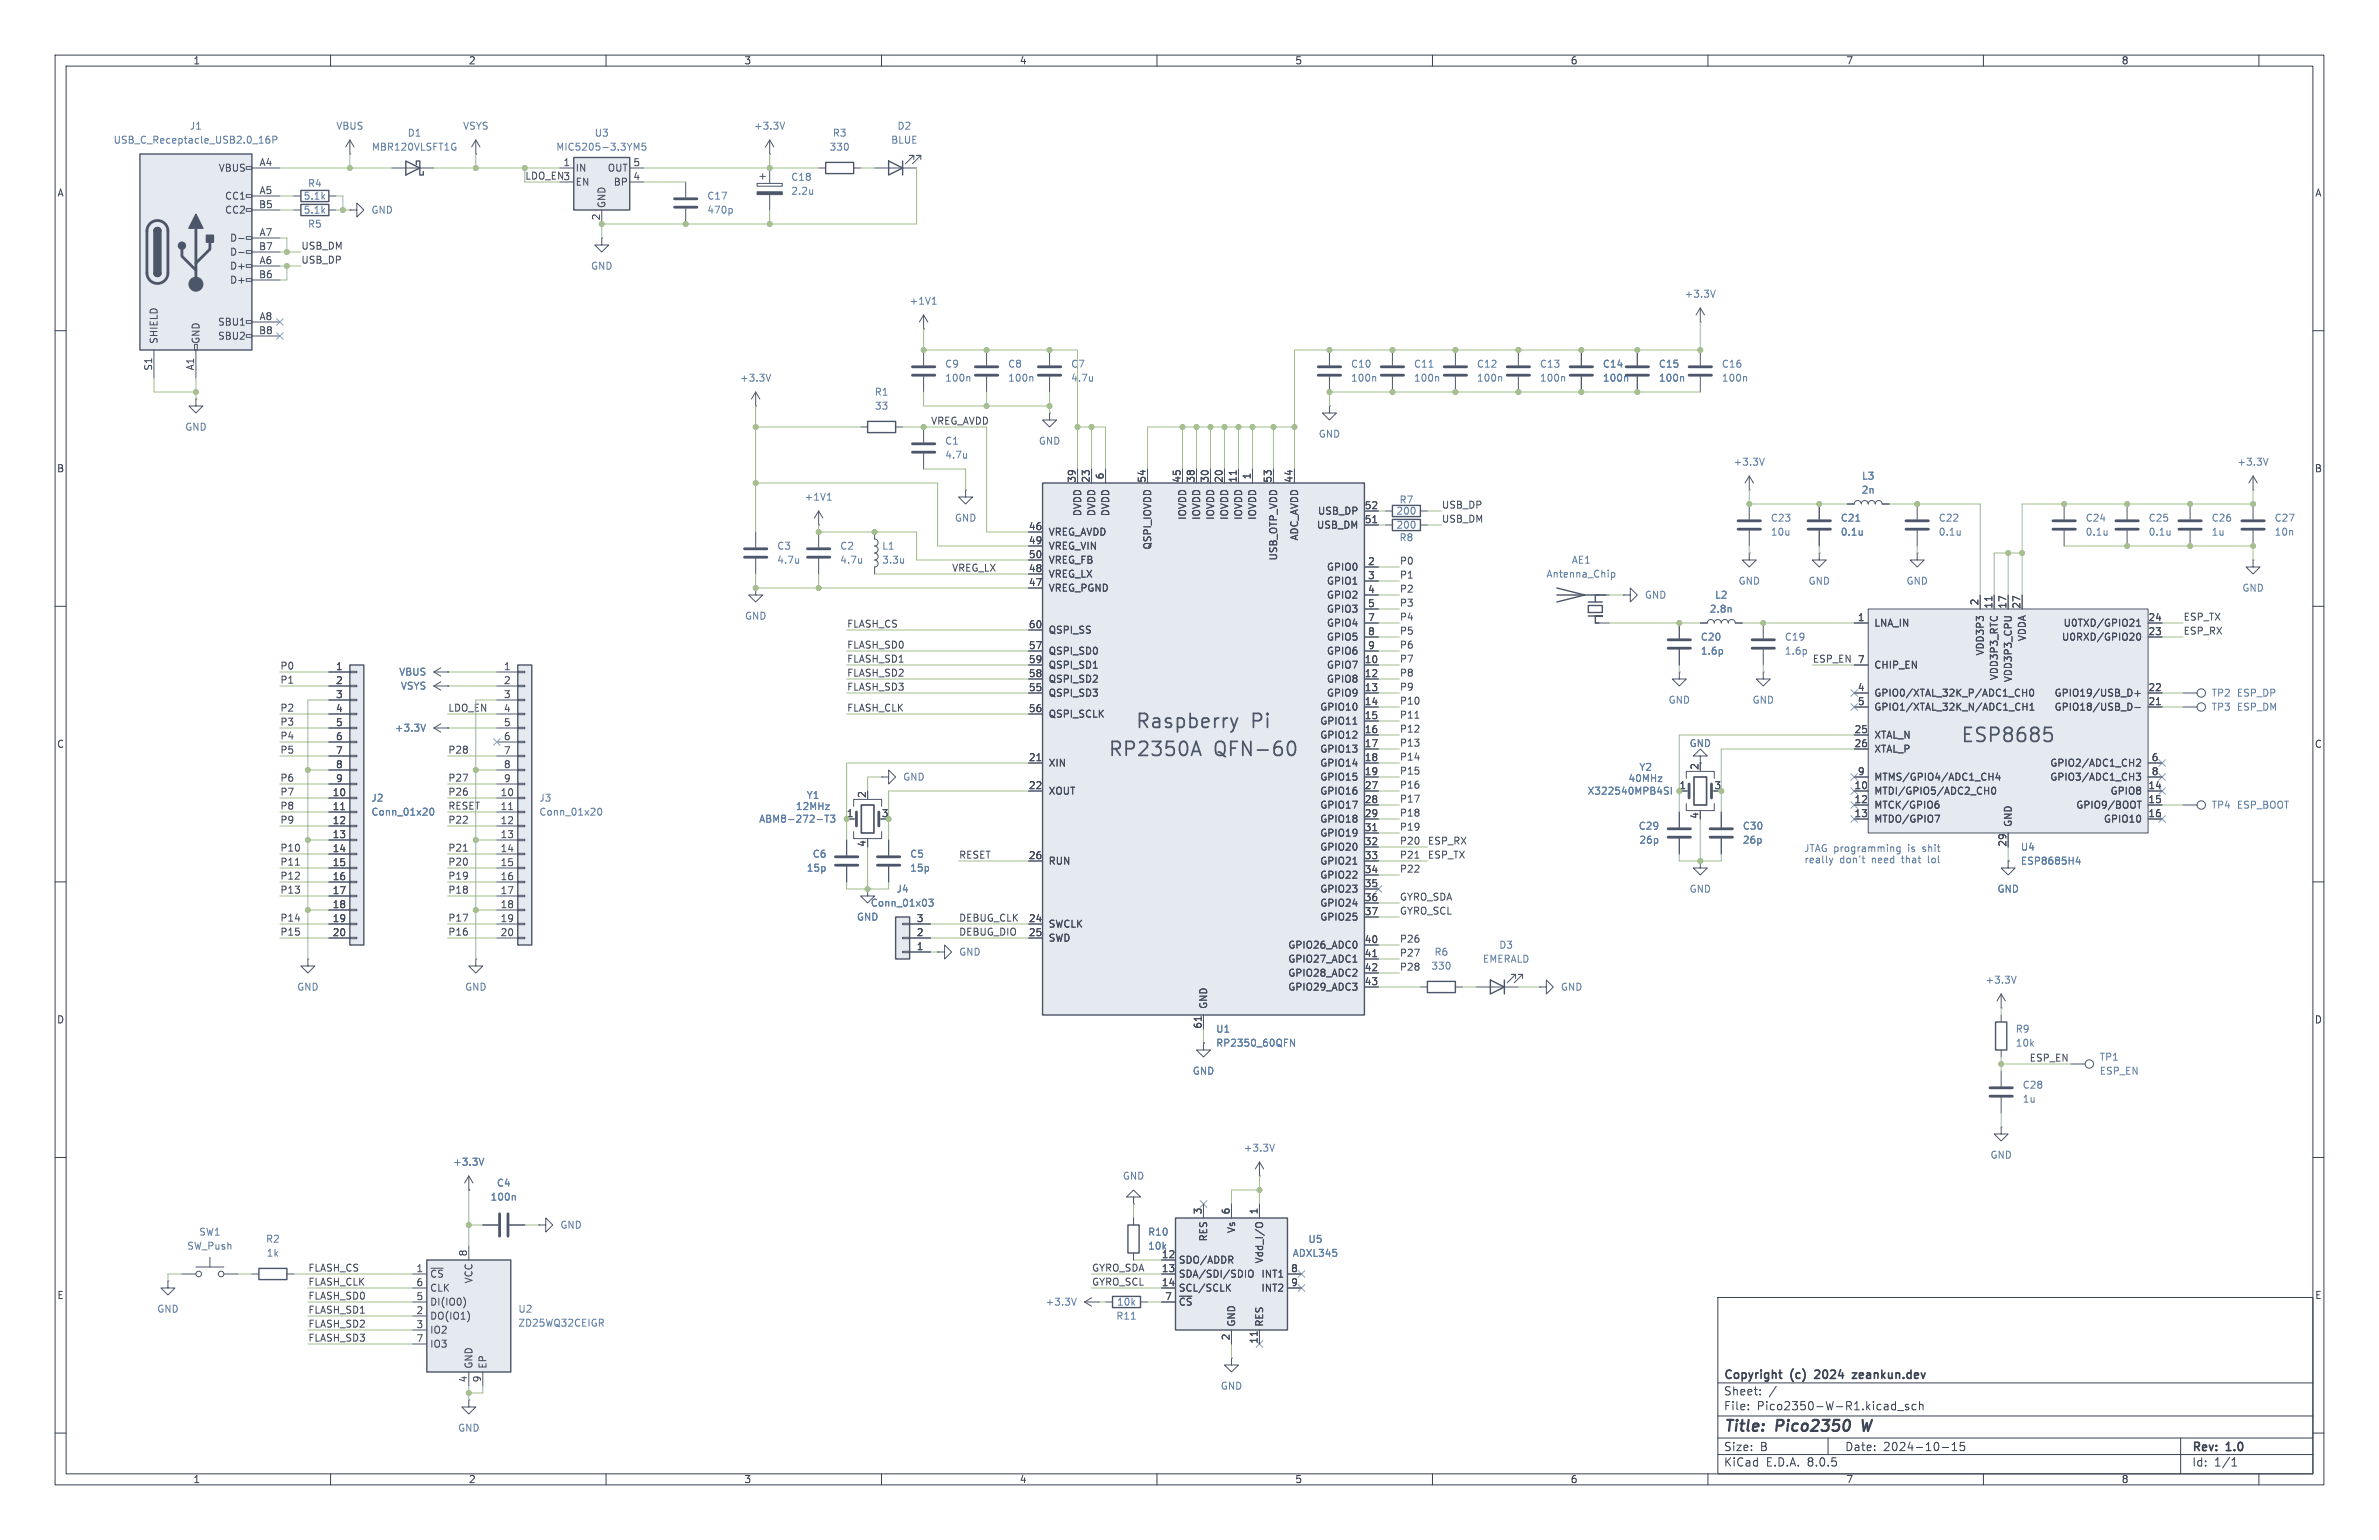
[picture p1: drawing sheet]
<svg xmlns="http://www.w3.org/2000/svg" width="432mm" height="279mm" viewBox="0 0 432 279" stroke-linecap="round" stroke-linejoin="round" font-family="sans-serif">
<defs><g id="words">
<g font-size="3.5" fill="#4c566a">
<text x="201" y="137.6">RP2350A</text>
<text x="206" y="132.6">Raspberry</text>
<text x="220.4" y="137.6">QFN-60</text>
<text x="227.1" y="132.6">Pi</text>
<text x="355.8" y="135.1">ESP8685</text>
</g>
<g font-size="2.8" fill="#3b4252">
<text x="312.8" y="260.3">Title:</text>
<text x="322.5" y="260.3">Pico2350</text>
<text x="338.9" y="260.3">W</text>
</g>
<g font-size="2.1" fill="#3b4252">
<text x="312.8" y="250.6">Copyright</text>
<text x="325.1" y="250.6">(c)</text>
<text x="330.1" y="250.6">2024</text>
<text x="337.6" y="250.6">zeankun.dev</text>
<text x="312.8" y="256.1">File:</text>
<text x="312.8" y="253.4">Sheet:</text>
<text x="318.9" y="256.1">Pico2350-W-R1.kicad_sch</text>
<text x="312.8" y="263.5">Size:</text>
<text x="319.5" y="263.5">B</text>
<text x="334.8" y="263.5">Date:</text>
<text x="341.8" y="263.5">2024-10-15</text>
<text x="397.8" y="263.7">Rev:</text>
<text x="404.2" y="263.7">1.0</text>
<text x="312.8" y="266.3">KiCad</text>
<text x="320.5" y="266.3">E.D.A.</text>
<text x="328.1" y="266.3">8.0.5</text>
<text x="397.8" y="266.3">Id:</text>
<text x="401.9" y="266.3">1/1</text>
</g>
<g font-size="1.8" fill="#3b4252">
<text x="35" y="11.9">1</text>
<text x="85" y="11.9">2</text>
<text x="135" y="11.9">3</text>
<text x="185" y="11.9">4</text>
<text x="235" y="11.9">5</text>
<text x="285" y="11.9">6</text>
<text x="335" y="11.9">7</text>
<text x="385" y="11.9">8</text>
<text x="10.3" y="35.9">A</text>
<text x="420.1" y="35.9">A</text>
<text x="10.3" y="85.9">B</text>
<text x="420.1" y="85.9">B</text>
<text x="10.3" y="135.9">C</text>
<text x="420.1" y="135.9">C</text>
<text x="10.3" y="185.9">D</text>
<text x="420.1" y="185.9">D</text>
<text x="10.3" y="235.9">E</text>
<text x="420.1" y="235.9">E</text>
<text x="35" y="269.3">1</text>
<text x="85" y="269.3">2</text>
<text x="135" y="269.3">3</text>
<text x="185" y="269.3">4</text>
<text x="235" y="269.3">5</text>
<text x="285" y="269.3">6</text>
<text x="335" y="269.3">7</text>
<text x="385" y="269.3">8</text>
</g>
<g font-size="1.8" fill="#5e81ac">
<text x="34.4" y="23.7">J1</text>
<text x="60.9" y="23.7">VBUS</text>
<text x="84" y="23.7">VSYS</text>
<text x="136.8" y="23.7">+3.3V</text>
<text x="162.8" y="23.7">D2</text>
<text x="20.5" y="26.3">USB_C_Receptacle_USB2.0_16P</text>
<text x="67.4" y="27.5">MBR120VLSFT1G</text>
<text x="73.9" y="25">D1</text>
<text x="100.9" y="27.5">MIC5205-3.3YM5</text>
<text x="107.8" y="25">U3</text>
<text x="150.5" y="27.5">330</text>
<text x="151.1" y="25">R3</text>
<text x="161.7" y="26.3">BLUE</text>
<text x="55.8" y="34.1">R4</text>
<text x="143.5" y="33">C18</text>
<text x="143.5" y="35.5">2.2u</text>
<text x="55" y="36.4">5.1k</text>
<text x="55" y="39">5.1k</text>
<text x="55.8" y="41.5">R5</text>
<text x="67.3" y="39">GND</text>
<text x="128.3" y="39">470p</text>
<text x="128.3" y="36.4">C17</text>
<text x="107.2" y="49.1">GND</text>
<text x="165" y="55.5">+1V1</text>
<text x="305.7" y="54.2">+3.3V</text>
<text x="134.2" y="69.4">+3.3V</text>
<text x="158.7" y="72">R1</text>
<text x="171.5" y="66.9">C9</text>
<text x="171.5" y="69.4">100n</text>
<text x="182.9" y="66.9">C8</text>
<text x="182.9" y="69.4">100n</text>
<text x="194.3" y="66.9">C7</text>
<text x="194.3" y="69.4">4.7u</text>
<text x="245.1" y="69.4">100n</text>
<text x="245.1" y="66.9">C10</text>
<text x="256.6" y="66.9">C11</text>
<text x="256.6" y="69.4">100n</text>
<text x="268" y="66.9">C12</text>
<text x="268" y="69.4">100n</text>
<text x="279.4" y="66.9">C13</text>
<text x="279.4" y="69.4">100n</text>
<text x="290.8" y="66.9">C14</text>
<text x="290.8" y="69.4">100n</text>
<text x="301" y="66.9">C15</text>
<text x="301" y="69.4">100n</text>
<text x="312.4" y="66.9">C16</text>
<text x="312.4" y="69.4">100n</text>
<text x="158.7" y="74.5">33</text>
<text x="33.5" y="78.3">GND</text>
<text x="171.5" y="80.9">C1</text>
<text x="171.5" y="83.4">4.7u</text>
<text x="188.5" y="80.9">GND</text>
<text x="239.3" y="79.6">GND</text>
<text x="314.6" y="84.7">+3.3V</text>
<text x="337.8" y="89.8">2n</text>
<text x="337.9" y="87.2">L3</text>
<text x="406" y="84.7">+3.3V</text>
<text x="145.9" y="91">+1V1</text>
<text x="173.2" y="94.8">GND</text>
<text x="253.4" y="93.6">200</text>
<text x="253.9" y="91.5">R7</text>
<text x="321.3" y="94.8">C23</text>
<text x="334" y="94.8">C21</text>
<text x="351.8" y="94.8">C22</text>
<text x="378.5" y="94.8">C24</text>
<text x="389.9" y="94.8">C25</text>
<text x="401.3" y="94.8">C26</text>
<text x="412.8" y="94.8">C27</text>
<text x="141" y="99.9">C3</text>
<text x="152.4" y="99.9">C2</text>
<text x="160" y="99.9">L1</text>
<text x="253.4" y="96.1">200</text>
<text x="253.9" y="98.4">R8</text>
<text x="321.3" y="97.4">10u</text>
<text x="334" y="97.4">0.1u</text>
<text x="351.8" y="97.4">0.1u</text>
<text x="378.5" y="97.4">0.1u</text>
<text x="389.9" y="97.4">0.1u</text>
<text x="401.3" y="97.4">1u</text>
<text x="412.8" y="97.4">10n</text>
<text x="141" y="102.5">4.7u</text>
<text x="152.4" y="102.5">4.7u</text>
<text x="160" y="102.5">3.3u</text>
<text x="280.6" y="105">Antenna_Chip</text>
<text x="285.2" y="102.5">AE1</text>
<text x="315.5" y="106.3">GND</text>
<text x="328.2" y="106.3">GND</text>
<text x="345.9" y="106.3">GND</text>
<text x="406.9" y="107.5">GND</text>
<text x="135.1" y="112.6">GND</text>
<text x="298.5" y="108.8">GND</text>
<text x="310.2" y="111.4">2.8n</text>
<text x="311.2" y="108.8">L2</text>
<text x="308.6" y="116.4">C20</text>
<text x="308.6" y="119">1.6p</text>
<text x="323.9" y="116.4">C19</text>
<text x="323.9" y="119">1.6p</text>
<text x="72.4" y="122.8">VBUS</text>
<text x="72.7" y="125.3">VSYS</text>
<text x="302.8" y="127.9">GND</text>
<text x="318" y="127.9">GND</text>
<text x="401.3" y="126.6">TP2</text>
<text x="401.3" y="129.1">TP3</text>
<text x="405.9" y="126.6">ESP_DP</text>
<text x="405.9" y="129.1">ESP_DM</text>
<text x="71.6" y="132.9">+3.3V</text>
<text x="306.6" y="135.7">GND</text>
<text x="163.8" y="141.8">GND</text>
<text x="295.5" y="142.1">40MHz</text>
<text x="297.5" y="140.1">Y2</text>
<text x="67.3" y="145.6">J2</text>
<text x="67.3" y="148.2">Conn_01x20</text>
<text x="97.8" y="145.6">J3</text>
<text x="97.8" y="148.2">Conn_01x20</text>
<text x="137.7" y="149.5">ABM8-272-T3</text>
<text x="144.4" y="147.2">12MHz</text>
<text x="146.3" y="145.1">Y1</text>
<text x="288.1" y="144.4">X322540MPB4SI</text>
<text x="401.3" y="146.9">TP4</text>
<text x="405.9" y="146.9">ESP_BOOT</text>
<text x="147.4" y="155.8">C6</text>
<text x="165.1" y="155.8">C5</text>
<text x="297.3" y="150.7">C29</text>
<text x="297.5" y="153.3">26p</text>
<text x="316.2" y="150.7">C30</text>
<text x="316.2" y="153.3">26p</text>
<text x="327.4" y="154.8">JTAG programming</text>
<text x="346.4" y="154.8">is</text>
<text x="349.2" y="154.8">shit</text>
<text x="366.7" y="154.5">U4</text>
<text x="146.3" y="158.3">15p</text>
<text x="165.1" y="158.3">15p</text>
<text x="327.4" y="156.8">really</text>
<text x="333.9" y="156.8">don't</text>
<text x="339.9" y="156.8">need</text>
<text x="345.5" y="156.8">that</text>
<text x="350.4" y="156.8">lol</text>
<text x="366.7" y="157.1">ESP8685H4</text>
<text x="155.4" y="167.2">GND</text>
<text x="158" y="164.7">Conn_01x03</text>
<text x="162.6" y="162.2">J4</text>
<text x="306.6" y="162.2">GND</text>
<text x="362.5" y="162.2">GND</text>
<text x="174" y="173.6">GND</text>
<text x="260.3" y="173.6">R6</text>
<text x="272" y="172.3">D3</text>
<text x="53.8" y="179.9">GND</text>
<text x="84.3" y="179.9">GND</text>
<text x="259.7" y="176.1">330</text>
<text x="269.1" y="174.9">EMERALD</text>
<text x="283.2" y="179.9">GND</text>
<text x="360.3" y="178.7">+3.3V</text>
<text x="220.6" y="187.6">U1</text>
<text x="220.6" y="190.1">RP2350_60QFN</text>
<text x="365.8" y="187.6">R9</text>
<text x="365.8" y="190.1">10k</text>
<text x="216.4" y="195.2">GND</text>
<text x="367" y="197.7">C28</text>
<text x="381" y="192.6">TP1</text>
<text x="381" y="195.2">ESP_EN</text>
<text x="367" y="200.3">1u</text>
<text x="225.7" y="209.1">+3.3V</text>
<text x="82.1" y="211.7">+3.3V</text>
<text x="90.1" y="215.5">C4</text>
<text x="203.7" y="214.2">GND</text>
<text x="361.2" y="210.4">GND</text>
<text x="88.9" y="218">100n</text>
<text x="33.9" y="226.9">SW_Push</text>
<text x="36.1" y="224.4">SW1</text>
<text x="48.2" y="225.7">R2</text>
<text x="101.6" y="223.1">GND</text>
<text x="208.3" y="226.9">10k</text>
<text x="208.3" y="224.4">R10</text>
<text x="237.4" y="225.7">U5</text>
<text x="48.3" y="228.2">1k</text>
<text x="210.8" y="228.3">12</text>
<text x="234.5" y="228.2">ADXL345</text>
<text x="28.4" y="238.4">GND</text>
<text x="94" y="238.4">U2</text>
<text x="189.7" y="237.1">+3.3V</text>
<text x="202.5" y="239.6">R11</text>
<text x="202.6" y="237.1">10k</text>
<text x="94" y="240.9">ZD25WQ32CEIGR</text>
<text x="221.5" y="252.3">GND</text>
<text x="83.1" y="259.9">GND</text>
</g>
<g font-size="1.8" fill="#434c5e">
<text x="39.6" y="31.3">VBUS</text>
<text x="47" y="30.2">A4</text>
<text x="47" y="35.3">A5</text>
<text x="95.2" y="32.7">LDO_EN3</text>
<text x="102.2" y="30.2">1</text>
<text x="104.4" y="31.3">IN</text>
<text x="104.4" y="33.9">EN</text>
<text x="110.2" y="31.3">OUT</text>
<text x="111.3" y="33.9">BP</text>
<text x="114.9" y="32.8">4</text>
<text x="114.9" y="30.2">5</text>
<text x="40.8" y="36.4">CC1</text>
<text x="40.8" y="39">CC2</text>
<text x="46.9" y="37.8">B5</text>
<text x="109" y="40.1" transform="rotate(-90 109 40.1)">2</text>
<text x="110.1" y="37.8" transform="rotate(-90 110.1 37.8)">GND</text>
<text x="41.7" y="44">D-</text>
<text x="41.7" y="46.6">D-</text>
<text x="46.9" y="45.5">B7</text>
<text x="47" y="42.9">A7</text>
<text x="54.6" y="45.4">USB_DM</text>
<text x="54.6" y="47.9">USB_DP</text>
<text x="41.7" y="49.1">D+</text>
<text x="41.7" y="51.7">D+</text>
<text x="46.9" y="50.5">B6</text>
<text x="47" y="48">A6</text>
<text x="39.5" y="59.3">SBU1</text>
<text x="47" y="58.2">A8</text>
<text x="28.8" y="62.5" transform="rotate(-90 28.8 62.5)">SHIELD</text>
<text x="36.4" y="62.5" transform="rotate(-90 36.4 62.5)">GND</text>
<text x="39.5" y="61.8">SBU2</text>
<text x="46.9" y="60.7">B8</text>
<text x="27.7" y="67.4" transform="rotate(-90 27.7 67.4)">S1</text>
<text x="35.3" y="67.3" transform="rotate(-90 35.3 67.3)">A1</text>
<text x="168.9" y="77.1">VREG_AVDD</text>
<text x="195.3" y="87.7" transform="rotate(-90 195.3 87.7)">39</text>
<text x="197.9" y="87.7" transform="rotate(-90 197.9 87.7)">23</text>
<text x="200.4" y="87.1" transform="rotate(-90 200.4 87.1)">6</text>
<text x="208" y="87.7" transform="rotate(-90 208 87.7)">54</text>
<text x="214.4" y="87.7" transform="rotate(-90 214.4 87.7)">45</text>
<text x="216.9" y="87.7" transform="rotate(-90 216.9 87.7)">38</text>
<text x="219.5" y="87.7" transform="rotate(-90 219.5 87.7)">30</text>
<text x="222" y="87.7" transform="rotate(-90 222 87.7)">20</text>
<text x="224.5" y="87.7" transform="rotate(-90 224.5 87.7)">11</text>
<text x="227.1" y="87.1" transform="rotate(-90 227.1 87.1)">1</text>
<text x="230.9" y="87.7" transform="rotate(-90 230.9 87.7)">53</text>
<text x="234.7" y="87.7" transform="rotate(-90 234.7 87.7)">44</text>
<text x="196.4" y="93.7" transform="rotate(-90 196.4 93.7)">DVDD</text>
<text x="199" y="93.7" transform="rotate(-90 199 93.7)">DVDD</text>
<text x="201.5" y="93.7" transform="rotate(-90 201.5 93.7)">DVDD</text>
<text x="215.5" y="94.4" transform="rotate(-90 215.5 94.4)">IOVDD</text>
<text x="218" y="94.4" transform="rotate(-90 218 94.4)">IOVDD</text>
<text x="220.6" y="94.4" transform="rotate(-90 220.6 94.4)">IOVDD</text>
<text x="223.1" y="94.4" transform="rotate(-90 223.1 94.4)">IOVDD</text>
<text x="225.7" y="94.4" transform="rotate(-90 225.7 94.4)">IOVDD</text>
<text x="228.2" y="94.4" transform="rotate(-90 228.2 94.4)">IOVDD</text>
<text x="239.1" y="93.6">USB_DP</text>
<text x="247.6" y="95">51</text>
<text x="247.6" y="92.5">52</text>
<text x="261.6" y="92.4">USB_DP</text>
<text x="261.6" y="94.9">USB_DM</text>
<text x="186.6" y="96.3">46</text>
<text x="186.6" y="98.8">49</text>
<text x="186.6" y="101.3">50</text>
<text x="190.2" y="97.4">VREG_AVDD</text>
<text x="190.2" y="99.9">VREG_VIN</text>
<text x="209.1" y="99.8" transform="rotate(-90 209.1 99.8)">QSPI_IOVDD</text>
<text x="232" y="101.8" transform="rotate(-90 232 101.8)">USB_OTP_VDD</text>
<text x="235.8" y="98.2" transform="rotate(-90 235.8 98.2)">ADC_AVDD</text>
<text x="238.9" y="96.1">USB_DM</text>
<text x="172.7" y="103.8">VREG_LX</text>
<text x="186.6" y="106.4">47</text>
<text x="186.6" y="103.9">48</text>
<text x="190.2" y="107.5">VREG_PGND</text>
<text x="190.2" y="105">VREG_LX</text>
<text x="190.2" y="102.5">VREG_FB</text>
<text x="240.7" y="103.7">GPIO0</text>
<text x="240.7" y="106.3">GPIO1</text>
<text x="248.2" y="102.6">2</text>
<text x="248.2" y="105.2">3</text>
<text x="248.2" y="107.7">4</text>
<text x="254" y="102.5">P0</text>
<text x="254" y="105.1">P1</text>
<text x="254" y="107.6">P2</text>
<text x="153.7" y="114">FLASH_CS</text>
<text x="240.7" y="108.8">GPIO2</text>
<text x="240.7" y="111.4">GPIO3</text>
<text x="240.7" y="113.9">GPIO4</text>
<text x="248.2" y="110.2">5</text>
<text x="248.2" y="112.8">7</text>
<text x="254" y="110.1">P3</text>
<text x="254" y="112.7">P4</text>
<text x="337.1" y="112.8">1</text>
<text x="340.1" y="113.9">LNA_IN</text>
<text x="359.2" y="109.9" transform="rotate(-90 359.2 109.9)">2</text>
<text x="361.7" y="110.5" transform="rotate(-90 361.7 110.5)">11</text>
<text x="364.2" y="110.5" transform="rotate(-90 364.2 110.5)">17</text>
<text x="366.8" y="110.5" transform="rotate(-90 366.8 110.5)">27</text>
<text x="374.5" y="113.9">U0TXD/GPIO21</text>
<text x="389.8" y="112.8">24</text>
<text x="396.2" y="112.7">ESP_TX</text>
<text x="153.7" y="117.8">FLASH_SD0</text>
<text x="186.6" y="117.9">57</text>
<text x="186.6" y="114">60</text>
<text x="190.2" y="119">QSPI_SD0</text>
<text x="190.2" y="115.2">QSPI_SS</text>
<text x="240.7" y="116.4">GPIO5</text>
<text x="240.7" y="119">GPIO6</text>
<text x="248.2" y="115.3">8</text>
<text x="248.2" y="117.9">9</text>
<text x="254" y="117.8">P6</text>
<text x="254" y="115.2">P5</text>
<text x="360.3" y="119" transform="rotate(-90 360.3 119)">VDD3P3</text>
<text x="367.9" y="116.4" transform="rotate(-90 367.9 116.4)">VDDA</text>
<text x="374.2" y="116.4">U0RXD/GPIO20</text>
<text x="389.8" y="115.3">23</text>
<text x="396.2" y="115.2">ESP_RX</text>
<text x="50.8" y="124.1">P1</text>
<text x="50.8" y="121.6">P0</text>
<text x="60.9" y="121.7">1</text>
<text x="60.9" y="124.2">2</text>
<text x="91.4" y="121.7">1</text>
<text x="91.4" y="124.2">2</text>
<text x="153.7" y="122.8">FLASH_SD2</text>
<text x="153.7" y="120.3">FLASH_SD1</text>
<text x="153.7" y="125.4">FLASH_SD3</text>
<text x="186.6" y="125.5">55</text>
<text x="186.6" y="122.9">58</text>
<text x="186.6" y="120.4">59</text>
<text x="190.2" y="124.1">QSPI_SD2</text>
<text x="190.2" y="121.5">QSPI_SD1</text>
<text x="240.7" y="121.5">GPIO7</text>
<text x="240.7" y="124.1">GPIO8</text>
<text x="247.6" y="120.4">10</text>
<text x="247.6" y="122.9">12</text>
<text x="247.6" y="125.5">13</text>
<text x="254" y="120.3">P7</text>
<text x="254" y="125.4">P9</text>
<text x="254" y="122.8">P8</text>
<text x="328.9" y="120.3">ESP_EN 7</text>
<text x="337.1" y="125.5">4</text>
<text x="337.1" y="120.4">7</text>
<text x="340.1" y="121.5">CHIP_EN</text>
<text x="362.8" y="123.5" transform="rotate(-90 362.8 123.5)">VDD3P3_RTC</text>
<text x="365.4" y="123.9" transform="rotate(-90 365.4 123.9)">VDD3P3_CPU</text>
<text x="389.8" y="125.5">22</text>
<text x="50.8" y="129.2">P2</text>
<text x="50.8" y="131.7">P3</text>
<text x="60.9" y="126.7">3</text>
<text x="60.9" y="129.3">4</text>
<text x="60.9" y="131.8">5</text>
<text x="81.3" y="129.2">LDO_EN</text>
<text x="91.4" y="126.7">3</text>
<text x="91.4" y="129.3">4</text>
<text x="91.4" y="131.8">5</text>
<text x="153.7" y="129.2">FLASH_CLK</text>
<text x="186.6" y="129.3">56</text>
<text x="190.2" y="126.6">QSPI_SD3</text>
<text x="190.2" y="130.4">QSPI_SCLK</text>
<text x="239.5" y="129.1">GPIO10</text>
<text x="239.5" y="131.7">GPIO11</text>
<text x="240.7" y="126.6">GPIO9</text>
<text x="247.6" y="128">14</text>
<text x="247.6" y="130.6">15</text>
<text x="254" y="130.5">P11</text>
<text x="254" y="127.9">P10</text>
<text x="337.1" y="128">5</text>
<text x="340.1" y="126.6">GPIO0/XTAL_32K_P/ADC1_CH0</text>
<text x="340.1" y="129.1">GPIO1/XTAL_32K_N/ADC1_CH1</text>
<text x="372.8" y="129.1">GPIO18/USB_D-</text>
<text x="372.8" y="126.6">GPIO19/USB_D+</text>
<text x="389.8" y="128">21</text>
<text x="50.8" y="136.8">P5</text>
<text x="50.8" y="134.3">P4</text>
<text x="60.9" y="134.4">6</text>
<text x="60.9" y="136.9">7</text>
<text x="81.3" y="136.8">P28</text>
<text x="91.4" y="134.4">6</text>
<text x="91.4" y="136.9">7</text>
<text x="239.5" y="134.2">GPIO12</text>
<text x="239.5" y="136.8">GPIO13</text>
<text x="247.6" y="133.1">16</text>
<text x="247.6" y="135.6">17</text>
<text x="254" y="133">P12</text>
<text x="254" y="135.5">P13</text>
<text x="336.5" y="133.1">25</text>
<text x="336.5" y="135.6">26</text>
<text x="340.1" y="134.2">XTAL_N</text>
<text x="340.1" y="136.8">XTAL_P</text>
<text x="50.8" y="141.9">P6</text>
<text x="60.9" y="139.4">8</text>
<text x="60.9" y="142">9</text>
<text x="81.3" y="141.9">P27</text>
<text x="91.4" y="139.4">8</text>
<text x="91.4" y="142">9</text>
<text x="186.6" y="138.2">21</text>
<text x="186.6" y="143.3">22</text>
<text x="190.2" y="139.3">XIN</text>
<text x="239.5" y="139.3">GPIO14</text>
<text x="239.5" y="141.8">GPIO15</text>
<text x="247.6" y="138.2">18</text>
<text x="247.6" y="140.7">19</text>
<text x="247.6" y="143.3">27</text>
<text x="254" y="138.1">P14</text>
<text x="254" y="140.6">P15</text>
<text x="254" y="143.2">P16</text>
<text x="304.7" y="143.3">1</text>
<text x="308.4" y="139.8" transform="rotate(-90 308.4 139.8)">2</text>
<text x="311.1" y="143.3">3</text>
<text x="336.5" y="143.3">10</text>
<text x="337.1" y="140.7">9</text>
<text x="340.1" y="141.8">MTMS/GPIO4/ADC1_CH4</text>
<text x="372" y="139.3">GPIO2/ADC1_CH2</text>
<text x="372" y="141.8">GPIO3/ADC1_CH3</text>
<text x="389.8" y="143.3">14</text>
<text x="390.5" y="138.2">6</text>
<text x="390.5" y="140.7">8</text>
<text x="50.8" y="147">P8</text>
<text x="50.8" y="149.5">P9</text>
<text x="50.8" y="144.4">P7</text>
<text x="60.3" y="144.5">10</text>
<text x="60.3" y="147.1">11</text>
<text x="60.3" y="149.6">12</text>
<text x="81.3" y="147">RESET</text>
<text x="81.3" y="149.5">P22</text>
<text x="81.3" y="144.4">P26</text>
<text x="90.8" y="144.5">10</text>
<text x="90.8" y="147.1">11</text>
<text x="90.8" y="149.6">12</text>
<text x="153.6" y="148.3">1</text>
<text x="157.2" y="144.9" transform="rotate(-90 157.2 144.9)">2</text>
<text x="159.9" y="148.3">3</text>
<text x="190.2" y="144.4">XOUT</text>
<text x="239.5" y="144.4">GPIO16</text>
<text x="239.5" y="146.9">GPIO17</text>
<text x="239.5" y="149.5">GPIO18</text>
<text x="247.6" y="145.8">28</text>
<text x="247.6" y="148.3">29</text>
<text x="254" y="145.7">P17</text>
<text x="254" y="148.2">P18</text>
<text x="308.4" y="148.7" transform="rotate(-90 308.4 148.7)">4</text>
<text x="336.5" y="145.8">12</text>
<text x="336.5" y="148.3">13</text>
<text x="340.1" y="144.4">MTDI/GPIO5/ADC2_CH0</text>
<text x="340.1" y="146.9">MTCK/GPIO6</text>
<text x="340.1" y="149.5">MTDO/GPIO7</text>
<text x="376.8" y="146.9">GPIO9/BOOT</text>
<text x="381.8" y="149.5">GPIO10</text>
<text x="383" y="144.4">GPIO8</text>
<text x="389.8" y="145.8">15</text>
<text x="389.8" y="148.3">16</text>
<text x="50.8" y="154.6">P10</text>
<text x="60.3" y="152.1">13</text>
<text x="60.3" y="154.7">14</text>
<text x="81.3" y="154.6">P21</text>
<text x="90.8" y="152.1">13</text>
<text x="90.8" y="154.7">14</text>
<text x="157.2" y="153.7" transform="rotate(-90 157.2 153.7)">4</text>
<text x="174" y="155.9">RESET</text>
<text x="186.6" y="156">26</text>
<text x="239.5" y="152">GPIO19</text>
<text x="239.5" y="154.5">GPIO20</text>
<text x="247.6" y="150.9">31</text>
<text x="247.6" y="153.4">32</text>
<text x="247.6" y="156">33</text>
<text x="254" y="155.9">P21</text>
<text x="254" y="150.8">P19</text>
<text x="254" y="153.3">P20</text>
<text x="259.1" y="155.9">ESP_TX</text>
<text x="259.1" y="153.3">ESP_RX</text>
<text x="364.2" y="153.7" transform="rotate(-90 364.2 153.7)">29</text>
<text x="365.4" y="150.1" transform="rotate(-90 365.4 150.1)">GND</text>
<text x="50.8" y="159.7">P12</text>
<text x="50.8" y="157.1">P11</text>
<text x="60.3" y="157.2">15</text>
<text x="60.3" y="159.8">16</text>
<text x="81.3" y="159.7">P19</text>
<text x="81.3" y="157.1">P20</text>
<text x="90.8" y="157.2">15</text>
<text x="90.8" y="159.8">16</text>
<text x="190.2" y="157.1">RUN</text>
<text x="239.5" y="157.1">GPIO21</text>
<text x="239.5" y="159.6">GPIO22</text>
<text x="247.6" y="158.5">34</text>
<text x="247.6" y="161">35</text>
<text x="254" y="158.4">P22</text>
<text x="50.8" y="167.3">P14</text>
<text x="50.8" y="162.2">P13</text>
<text x="60.3" y="162.3">17</text>
<text x="60.3" y="164.8">18</text>
<text x="60.3" y="167.4">19</text>
<text x="81.3" y="167.3">P17</text>
<text x="81.3" y="162.2">P18</text>
<text x="90.8" y="162.3">17</text>
<text x="90.8" y="164.8">18</text>
<text x="90.8" y="167.4">19</text>
<text x="166.3" y="167.4">3</text>
<text x="174" y="167.3">DEBUG_CLK</text>
<text x="186.6" y="167.4">24</text>
<text x="239.5" y="162.2">GPIO23</text>
<text x="239.5" y="164.7">GPIO24</text>
<text x="239.5" y="167.2">GPIO25</text>
<text x="247.6" y="163.6">36</text>
<text x="247.6" y="166.1">37</text>
<text x="254" y="166">GYRO_SCL</text>
<text x="254" y="163.5">GYRO_SDA</text>
<text x="50.8" y="169.8">P15</text>
<text x="60.3" y="169.9">20</text>
<text x="81.3" y="169.8">P16</text>
<text x="90.8" y="169.9">20</text>
<text x="166.3" y="172.5">1</text>
<text x="166.3" y="169.9">2</text>
<text x="174" y="169.8">DEBUG_DIO</text>
<text x="186.6" y="169.9">25</text>
<text x="190.2" y="168.5">SWCLK</text>
<text x="190.2" y="171">SWD</text>
<text x="233.7" y="172.3">GPIO26_ADC0</text>
<text x="247.6" y="171.2">40</text>
<text x="247.6" y="173.7">41</text>
<text x="254" y="171.1">P26</text>
<text x="254" y="173.6">P27</text>
<text x="233.7" y="174.9">GPIO27_ADC1</text>
<text x="233.7" y="177.4">GPIO28_ADC2</text>
<text x="233.7" y="179.9">GPIO29_ADC3</text>
<text x="247.6" y="176.3">42</text>
<text x="247.6" y="178.8">43</text>
<text x="254" y="176.2">P28</text>
<text x="219.3" y="183.1" transform="rotate(-90 219.3 183.1)">GND</text>
<text x="218.2" y="186.7" transform="rotate(-90 218.2 186.7)">61</text>
<text x="368.3" y="192.7">ESP_EN</text>
<text x="218.2" y="220.4" transform="rotate(-90 218.2 220.4)">3</text>
<text x="223.3" y="220.4" transform="rotate(-90 223.3 220.4)">6</text>
<text x="228.3" y="220.4" transform="rotate(-90 228.3 220.4)">1</text>
<text x="219.3" y="225.3" transform="rotate(-90 219.3 225.3)">RES</text>
<text x="224.4" y="223.8" transform="rotate(-90 224.4 223.8)">Vs</text>
<text x="55.9" y="230.8">FLASH_CS</text>
<text x="55.9" y="233.3">FLASH_CLK</text>
<text x="75.5" y="230.9">1</text>
<text x="75.5" y="233.4">6</text>
<text x="78" y="232">~{CS}</text>
<text x="84.8" y="228" transform="rotate(-90 84.8 228)">8</text>
<text x="86" y="232.9" transform="rotate(-90 86 232.9)">VCC</text>
<text x="198.1" y="233.3">GYRO_SCL</text>
<text x="198.1" y="230.8">GYRO_SDA</text>
<text x="210.8" y="230.9">13</text>
<text x="210.8" y="233.4">14</text>
<text x="213.9" y="229.5">SDO/ADDR</text>
<text x="213.9" y="232">SDA/SDI/SDIO</text>
<text x="228.9" y="232">INT1</text>
<text x="229.5" y="229.3" transform="rotate(-90 229.5 229.3)">Vdd_I/O</text>
<text x="234.2" y="230.9">8</text>
<text x="234.2" y="233.4">9</text>
<text x="55.9" y="235.9">FLASH_SD0</text>
<text x="55.9" y="238.4">FLASH_SD1</text>
<text x="75.5" y="238.5">2</text>
<text x="75.5" y="236">5</text>
<text x="78" y="239.6">DO(IO1)</text>
<text x="78" y="237.1">DI(IO0)</text>
<text x="78" y="234.5">CLK</text>
<text x="211.4" y="236">7</text>
<text x="213.9" y="234.5">SCL/SCLK</text>
<text x="213.9" y="237.1">~{CS}</text>
<text x="228.9" y="234.5">INT2</text>
<text x="55.9" y="243.5">FLASH_SD3</text>
<text x="55.9" y="241">FLASH_SD2</text>
<text x="75.5" y="241">3</text>
<text x="75.5" y="243.6">7</text>
<text x="78" y="242.2">IO2</text>
<text x="78" y="244.7">IO3</text>
<text x="223.3" y="243.3" transform="rotate(-90 223.3 243.3)">2</text>
<text x="224.4" y="240.8" transform="rotate(-90 224.4 240.8)">GND</text>
<text x="228.3" y="243.9" transform="rotate(-90 228.3 243.9)">11</text>
<text x="229.5" y="240.8" transform="rotate(-90 229.5 240.8)">RES</text>
<text x="84.8" y="250.9" transform="rotate(-90 84.8 250.9)">4</text>
<text x="86" y="248.4" transform="rotate(-90 86 248.4)">GND</text>
<text x="87.4" y="250.9" transform="rotate(-90 87.4 250.9)">9</text>
<text x="88.5" y="248.4" transform="rotate(-90 88.5 248.4)">EP</text>
</g>
</g></defs>
<g fill="none" stroke="#3b4252" stroke-width=".18">
<path d="M10 10h411.8v259.4h-411.8zM12 12h407.8v255.4h-407.8zM60 10v2M110 10v2M160 10v2M210 10v2M260 10v2M310 10v2M360 10v2M410 10v2M10 60h2M419.8 60h2"/>
<path d="M10 110h2M419.8 110h2M10 160h2M419.8 160h2M10 210h2M419.8 210h2M311.8 235.4h108v32h-108zM10 260h2M311.8 256.9h108M311.8 250.9h108M317.3 255.6v.2M317.3 254.9v.1"/>
<path d="M319.5 252.9v.2M319.5 252.2v.1M322.4 251.5l-1.3 1.9M344.4 255.9h1.1M346.4 254.9l-.4-.1-.2 .2 .1 .2 .5 .2v.3h-.6M347.8 254.9l-.5-.1-.3 .3v.4l.2 .2h.6M348.4 254.9l.2-.1 .4 .1v.9M348.4 254.3v1.5M419.8 260h2M60 267.4v2M110 267.4v2M160 267.4v2"/>
<path d="M210 267.4v2M260 267.4v2M310 267.4v2M311.8 263.9h108M311.8 260.9h108M331.8 260.9v3M352.5 262.6h1.2M354.3 263.2h.9M354.3 262.1l.5-.4v1.5M356.5 261.7h-.7v.7l.2-.1h.5l.1 .2-.1 .5-.2 .2-.5-.2M360 267.4v2M395.8 260.9v6.5"/>
<path d="M405.1 266h.9M405.1 264.9l.4-.4v1.5M410 267.4v2"/>
</g>
<path d="M335.6 257.7a1.31 1.31 0 0 1 0 1.5M338.1 257.6l.2 2 .5-1.4" fill="none" stroke="#3b4252" stroke-width=".4"/>
<path d="M322.9 249.1h.5M323.3 250.1h.1M329.5 248.6l-.1 .1M330.2 249.2l-.8 .9h.9M336.2 249.1h.8l-.8 1h.8" fill="none" stroke="#3b4252" stroke-width=".3"/>
<path d="M315.5 96h4M315.5 94.5h4M406.9 96h4.1M406.9 94.5h4.1" fill="none" stroke="#4c566a" stroke-width=".51"/>
<g fill="none" stroke="#4c566a" stroke-width=".18">
<path d="M63.5 38.1h1.3v-1.3l1.2 1.3-1.2 1.3v-1.3M63.5 38.1h.1M137.4 33.3h4.6v.5h-4.6zM137.9 32h1M138.4 31.5v1M139.7 30.5v2.8M139.7 35.3v2.8M148.6 30.5h1.3M154.9 30.5h1.3M35.6 72.4v1.3h1.2l-1.2 1.2-1.3-1.2h1.3M35.6 72.4h.1M317.5 91.4v2.8"/>
<path d="M317.5 96.3v2.8M408.9 88.9h.1M408.9 86.4l-.7 1.2M408.9 86.4v2.5M408.9 91.4v2.8M408.9 96.3v2.8M408.9 86.4l.8 1.2M330.2 100.3v1.3h1.3l-1.3 1.3-1.3-1.3h1.3M330.2 100.3h.1"/>
</g>
<path d="M147.5 34.4v.9M147.5 35.1l-.1 .1M411.7 83.1l-.5 1.3" fill="none" stroke="#5e81ac" stroke-width=".18"/>
<path d="M149.9 29.5h5v2h-5z" fill="none" stroke="#4c566a" stroke-width=".25"/>
<path d="M137.4 34.8h4.6v.5h-4.6z" fill="#4c566a" stroke="#4c566a" stroke-width=".18"/>
<path d="M25.4 27.9h20.3v35.6h-20.3z" fill="#e5e9f0"/>
<g fill="none" stroke="#4c566a" stroke-width=".18">
<path d="M44.7 37.8h1v.6h-1zM44.7 35.3h1v.5h-1zM44.7 30.2h1v.5h-1zM45.7 30.5h5.1M45.7 35.6h5.1M45.7 38.1h5.1M86.4 27.9h.1M86.4 25.4l-.8 1.3M86.4 25.4v2.5M86.4 25.4l.7 1.3M139.7 27.9h.1M139.7 25.4l-.8 1.3"/>
<path d="M139.7 25.4v2.5M139.7 25.4l.8 1.3M158.7 30.5h7.7M165.9 29v-.8h-.8h.8l-1.6 1.5M167.1 29v-.8h-.7h.7l-1.5 1.5M44.7 58.2h1v.5h-1zM44.7 50.5h1v.6h-1zM44.7 48h1v.5h-1zM44.7 45.5h1v.5h-1zM44.7 42.9h1v.5h-1zM45.7 48.3h5.1M45.7 43.2h5.1"/>
<path d="M45.7 58.4h5.1M45.7 50.8h5.1M45.7 45.7h5.1M27.9 63.5v5.1M35.3 62.5h.5v1h-.5zM35.6 63.5v5.1M44.7 60.7h1v.5h-1zM45.7 61h5.1M137.2 73.7h.1M137.2 71.1l-.8 1.3M137.2 71.1v2.6M137.2 71.1l.7 1.3"/>
<path d="M374.6 91.4v2.8M374.6 96.3v2.8M386.1 91.4v2.8M386.1 96.3v2.8M397.5 91.4v2.8M397.5 96.3v2.8M308.6 113h1.3a.64 .64 0 0 1 .6-.6 .64 .64 0 0 1 .6 .6 .64 .64 0 0 1 .7-.6 .64 .64 0 0 1 .6 .6 .64 .64 0 0 1 .7-.6 .64 .64 0 0 1 .6 .6 .64 .64 0 0 1 .6-.6 .64 .64 0 0 1 .7 .6h1.2M317.5 100.3v1.3h1.3l-1.3 1.3-1.3-1.3h1.3M317.5 100.3h.1M408.9 101.6v1.3h1.3l-1.3 1.2-1.2-1.2h1.2M408.9 101.6h.1M396.2 146.1h2.6"/>
<path d="M268 179.1h7.6M275.1 177.5v-.7h-.8h.8l-1.5 1.5M276.4 177.5v-.7h-.8h.8l-1.6 1.5M279.4 179.1h1.3v-1.3l1.2 1.3-1.2 1.2v-1.2M279.4 179.1h.1"/>
<circle cx="399.5" cy="146" r=".76"/>
</g>
<path d="M25.4 27.9h20.3v35.6h-20.3zM161.3 29.2l2.5 1.3-2.5 1.3zM163.8 29.2v2.6M27.9 49.5a.64 .64 0 0 0 .7 .7 .64 .64 0 0 0 .6-.7M27.9 41.9a.64 .64 0 0 1 .7-.6 .64 .64 0 0 1 .6 .6M270.5 177.8l2.5 1.3-2.5 1.2zM273 177.8v2.5" fill="none" stroke="#4c566a" stroke-width=".25"/>
<path d="M27.2 40.6a1.9 1.9 0 0 1 2.1-.4 1.9 1.9 0 0 1 1.2 1.7v7.6a1.91 1.91 0 0 1-1.9 1.9 1.91 1.91 0 0 1-1.9-1.9v-7.7l.1-.7zM33 45.2v1.3l2.6 2.5M35.6 41.4v10.2M38.1 43.9v1.3l-2.5 2.6M372.6 96h4.1M372.6 94.5h4.1M384 96h4.1M384 94.5h4.1M395.5 96h4M395.5 94.5h4" fill="none" stroke="#4c566a" stroke-width=".51"/>
<g fill="#4c566a" stroke="#4c566a" stroke-width=".25">
<path d="M27.9 49.5h1.3a.64 .64 0 0 1-.6 .7 .64 .64 0 0 1-.7-.7z"/>
<path d="M27.9 41.9h1.3v7.6h-1.3z"/>
<path d="M28.1 41.5a.64 .64 0 0 1 .7-.2 .64 .64 0 0 1 .4 .6h-1.3z"/>
<path d="M35.6 38.9l1.2 2.5h-2.5z"/>
<path d="M37.5 42.7h1.2v1.2h-1.2z"/>
<circle cx="33" cy="44.6" r=".63"/>
</g>
<circle cx="35.6" cy="51.6" r="1.27" fill="#4c566a" stroke="#4c566a" stroke-width=".18"/>
<path d="M43.3 43.3h1M43.3 45.8h1" fill="none" stroke="#434c5e" stroke-width=".18"/>
<path d="M48.9 24.7l-.4 .1a.85 .85 0 0 0 0 1.2l.4-.1 .1-.5-.3-.2-.3 .1-.1 .1M49.5 25.4l.6-.1 .2-.2-.1-.3-.7-.1v1.3M142.4 22.2l-.4 1.2M139.9 67.9l-.4 1.3M382.4 96.3v.8M382.4 97h.1M393.9 96.3v.8M393.9 97h-.1M314.1 110.3l.1 .8" fill="none" stroke="#5e81ac" stroke-width=".18"/>
<path d="M339.1 110.5h50.8v40.6h-50.8z" fill="#e5e9f0"/>
<g fill="none" stroke="#4c566a" stroke-width=".18">
<path d="M53.3 35.6h1.3M59.7 35.6h1.3M124.5 33v2.8M124.5 37.8v2.8M109.2 43.2v1.3h1.3l-1.3 1.2-1.3-1.2h1.3M109.2 43.2h.1M167.6 59.7h.1M167.6 57.2l-.7 1.2M167.6 57.2v2.5M167.6 57.2l.8 1.2M241.3 73.7v1.2h1.3l-1.3 1.3-1.3-1.3h1.3M241.3 73.7h.1"/>
<path d="M241.3 63.5v2.8M241.3 68.3v2.8M264.2 63.5v2.8M264.2 68.3v2.8M317.5 88.9h.1M317.5 86.4l-.8 1.2M317.5 86.4v2.5M317.5 86.4l.8 1.2M304.8 113v2.8M304.8 117.9v2.8M336.5 113h2.6M339.1 110.5h50.8v40.6h-50.8z"/>
<path d="M359.4 108v2.5M361.9 108v2.5M364.5 108v2.5M367 108v2.5M389.9 113h2.5M389.9 115.6h2.5M304.8 121.9v1.3h1.3l-1.3 1.3-1.3-1.3h1.3M304.8 121.9h.1M308.6 137.2h1.3l-1.3-1.3-1.3 1.3h1.3v1.2M336.5 128.3h2.6M336.5 125.7h2.6M336.5 133.4h2.6"/>
<path d="M336.5 135.9h2.6M336.5 120.7h2.6M389.9 128.3h2.5M389.9 125.7h2.5M389.9 138.4h2.5M396.2 128.3h2.6M396.2 125.7h2.6M304.8 147.3v2.8M304.8 152.1v2.8M336.5 143.5h2.6M336.5 146.1h2.6M336.5 148.6h2.6"/>
<path d="M336.5 141h2.6M364.5 151.1v2.6M389.9 143.5h2.5M389.9 146.1h2.5M389.9 148.6h2.5M389.9 141h2.5"/>
<circle cx="399.5" cy="128.3" r=".76"/>
<circle cx="399.5" cy="125.7" r=".76"/>
</g>
<path d="M371.1 132h1.3M371.4 132.9h.6l.5 .5v.6l-.3 .4-.8 .1" fill="none" stroke="#4c566a" stroke-width=".32"/>
<g fill="none" stroke="#434c5e" stroke-width=".18">
<path d="M361.5 108.3v.7M387.8 113.6h.7M387.8 112.7l.4-.4v1.3M387.9 115l.2-.1a.68 .68 0 0 1 .4 .6 .68 .68 0 0 1-.4 .6l-.2-.1-.1-.3zM367.1 125v1.3M367.1 125.6h.7M367.2 127.6v1.2M367.2 128.2h.7M367.8 125v1.3M367.9 127.6v1.2M368.4 128.8h.8M368.4 127.9l.4-.3v1.2"/>
<path d="M368.5 125.2l.2-.2a.68 .68 0 0 1 .4 .7 .68 .68 0 0 1-.4 .6l-.2-.1-.1-.4zM386.7 127.6l.3 .5-.3 .7M387.5 128.4h1M387.5 125.8h1M387.8 137.9l.5-.2 .2 .4-.8 .9h.8M388 125.3v1M391.4 127.9h.7M351.2 147.9h.9l-.6 1.3M351.5 145.8l.3 .1 .1 .2v.4l-.4 .1M351.8 145.4h-.3M360.2 143.4h.7M360.9 142.8v1.3"/>
<path d="M361 140.9h.7M361.6 142.9l.2-.1a.68 .68 0 0 1 .4 .7 .68 .68 0 0 1-.4 .6l-.3-.5zM361.7 140.3v1.2M362.6 140.2l-.3 .9h.8M362.9 140.7v.8M387.7 140.3h.8l-.4 .5 .4 .1v.5l-.2 .1-.6-.1M387.9 145.4h.8M388.3 145.4v1.2"/>
</g>
<path d="M132.7 37.8l.2 .3v.3l-.2 .3M169.2 55.2h.7M169.3 54.2l.3-.3v1.3M249.5 68.3l.2 .2v.7M272.4 68.3l.2 .2v.7M320.2 83.1l-.4 1.3M312.6 118v.6M377.1 155.5l-.3 .9h.8M377.4 155.9v.9" fill="none" stroke="#5e81ac" stroke-width=".18"/>
<path d="M122.4 37.6h4.1M122.4 36.1h4.1M239.3 68.1h4M239.3 66.5h4M262.1 68.1h4.1M262.1 66.5h4.1M302.8 117.6h4M302.8 116.1h4M302.8 151.9h4M302.8 150.4h4" fill="none" stroke="#4c566a" stroke-width=".51"/>
<path d="M54.6 34.5h5.1v2.1h-5.1z" fill="none" stroke="#4c566a" stroke-width=".25"/>
<path d="M104.1 28.6h10.2v9.5h-10.2z" fill="#e5e9f0"/>
<path d="M104.1 28.6h10.2v9.5h-10.2zM157.5 76.5h5.1v2h-5.1zM252.7 94.2h5.1v2.1h-5.1z" fill="none" stroke="#4c566a" stroke-width=".25"/>
<g fill="none" stroke="#4c566a" stroke-width=".18">
<path d="M101.6 30.5h2.5M101.6 33h2.5M109.2 38.1v2.5M114.3 30.5h2.5M114.3 33h2.5M308.6 58.4h.1M308.6 55.9v2.5M308.6 55.9l-.8 1.3M308.6 55.9l.8 1.3M156.2 77.5h1.3M162.6 77.5h1.2M167.6 77.5v2.8"/>
<path d="M179.1 63.5v2.8M179.1 68.3v2.8M190.5 74.9v1.3h1.3l-1.3 1.3-1.3-1.3h1.3M190.5 74.9h.1M190.5 63.5v2.8M190.5 68.3v2.8M252.7 63.5v2.8M252.7 68.3v2.8M275.6 63.5v2.8M275.6 68.3v2.8M287 63.5v2.8M287 68.3v2.8"/>
<path d="M297.2 63.5v2.8M297.2 68.3v2.8M308.6 63.5v2.8M308.6 68.3v2.8M137.2 96.5v2.8M148.6 95.3h.1M148.6 92.7l-.8 1.3M148.6 92.7v2.6M148.6 96.5v2.8M148.6 92.7l.8 1.3M158.7 96.5v1.3a.64 .64 0 0 1 .7 .6 .64 .64 0 0 1-.7 .7 .64 .64 0 0 1 .7 .6 .64 .64 0 0 1-.7 .6 .64 .64 0 0 1 .7 .7 .64 .64 0 0 1-.7 .6 .63 .63 0 0 1 .7 .6 .63 .63 0 0 1-.7 .7v1.2M167.6 82.3v2.8"/>
<path d="M175.3 88.9v1.3h1.2l-1.2 1.2-1.3-1.2h1.3M175.3 88.9h.1M251.5 95.3h1.2M257.8 95.3h1.3M137.2 106.7v1.3h1.2l-1.2 1.2-1.3-1.2h1.3M137.2 106.7h.1M137.2 101.3v2.8M148.6 101.3v2.8M308.6 156.2v1.3h1.3l-1.3 1.3-1.3-1.3h1.3M308.6 156.2h.1"/>
</g>
<g fill="none" stroke="#5e81ac" stroke-width=".18">
<path d="M115.1 26l.4 .9 .5-.9v1.2M117.2 26h-.6l-.1 .6 .2-.1h.4l.1 .2v.4l-.2 .1-.5-.1M311.3 52.6l-.4 1.3M187.3 68.3l.2 .2v.7M198.3 68.3v.9M198.3 69l-.1 .1M259.4 66.6h.7M260.9 68.3l.2 .2v.7M283.8 68.3l.2 .2v.7M295.2 68.3l.2 .2v.7M305.4 68.3l.2 .2v.7M316.8 68.3l.2 .2v.7"/>
<path d="M150.2 90.7h.7M150.3 89.8l.2-.3v1.2M175.4 82.3v.8M175.4 83v.1M145 101.3v.9M145 102.1h-.1M156.4 101.3v.9M156.4 102.1h-.1M164 101.3v.9M164 102.1h-.1"/>
</g>
<g fill="none" stroke="#4c566a" stroke-width=".51">
<path d="M177 68.1h4.1M177 66.5h4.1M188.5 68.1h4M188.5 66.5h4M250.7 68.1h4.1M250.7 66.5h4.1M273.6 68.1h4M273.6 66.5h4M285 68.1h4.1M285 66.5h4.1M295.1 68.1h4.1M295.1 66.5h4.1"/>
<path d="M306.6 68.1h4M306.6 66.5h4M135.1 99.6h4.1M146.6 99.6h4M165.6 82h4.1M165.6 80.5h4.1M135.1 101.1h4.1M146.6 101.1h4"/>
</g>
<path d="M189.2 87.6h58.4v96.6h-58.4z" fill="#e5e9f0"/>
<path d="M73.7 29.2l2.5 1.3-2.5 1.3zM75.6 29.8v-.6h.6v2.6h.6v-.7M189.2 87.6h58.4v96.6h-58.4z" fill="none" stroke="#4c566a" stroke-width=".25"/>
<path d="M216.5 136.3h1.2M217.1 134.5l.9 2.5M223.4 130.3l.6 1.7M224 132l-.2 .6-.4 .2M224.6 130.3l-.6 1.7M233.9 134.8a.61 .61 0 0 1 .6-.3 .61 .61 0 0 1 .5 .5 1.49 1.49 0 0 1-.5 2l-.6-.2" fill="none" stroke="#4c566a" stroke-width=".32"/>
<g fill="none" stroke="#4c566a" stroke-width=".18">
<path d="M63.5 27.9h.1M63.5 25.4l-.8 1.3M63.5 25.4v2.5M63.5 25.4l.8 1.3M71.1 30.5h7.6M186.7 96.5h2.5M186.7 99.1h2.5M195.6 85.1v2.5M198.1 85.1v2.5M200.7 85.1v2.5M208.3 85.1v2.5M214.6 85.1v2.5"/>
<path d="M217.2 85.1v2.5M219.7 85.1v2.5M222.2 85.1v2.5M224.8 85.1v2.5M227.3 85.1v2.5M231.1 85.1v2.5M234.9 85.1v2.5M247.6 95.3h2.6M247.6 92.7h2.6M186.7 106.7h2.5M186.7 104.1h2.5M186.7 101.6h2.5"/>
<path d="M186.7 118.1h2.5M186.7 114.3h2.5M247.6 102.9h2.6M247.6 105.4h2.6M247.6 108h2.6M247.6 110.5h2.6M247.6 118.1h2.6M247.6 113h2.6M247.6 115.6h2.6M186.7 120.7h2.5M186.7 123.2h2.5M186.7 125.7h2.5"/>
<path d="M186.7 138.4h2.5M186.7 129.5h2.5M247.6 120.7h2.6M247.6 123.2h2.6M247.6 125.7h2.6M247.6 128.3h2.6M247.6 130.8h2.6M247.6 133.4h2.6M247.6 135.9h2.6M247.6 138.4h2.6M160 141h1.3v-1.3l1.3 1.3-1.3 1.2v-1.2M160 141h.1"/>
<path d="M161.3 152.4v2.8M161.3 157.2v2.8M186.7 143.5h2.5M186.7 156.2h2.5M247.6 141h2.6M247.6 143.5h2.6M247.6 156.2h2.6M247.6 146.1h2.6M247.6 148.6h2.6M247.6 151.1h2.6M247.6 153.7h2.6M247.6 158.8h2.6"/>
<path d="M186.7 167.6h2.5M186.7 170.2h2.5M247.6 161.3h2.6M247.6 163.8h2.6M247.6 166.4h2.6M247.6 171.5h2.6M247.6 174h2.6M247.6 176.5h2.6M247.6 179.1h2.6M218.4 184.2v2.5M33 231.1h2.6M35.6 229.9h5"/>
<path d="M38.1 228.1v1.8M40.6 231.1h2.6"/>
<circle cx="36.1" cy="231.1" r=".51"/>
<circle cx="40.1" cy="231.1" r=".51"/>
</g>
<path d="M224.4 85.4v.7M249.2 94.8h.7M188.2 138h.7M198.4 121.2h.8M245.6 131.4h.7M245.6 156.8h.7M249.2 150.7h.7M245.6 174.6h.7M249.2 173.6h.7M218 184.5v.7" fill="none" stroke="#434c5e" stroke-width=".18"/>
<path d="M82.5 26.7h.2v.4l-.2 .1M82.6 26h.1M235 188.5v1.3l-.8-1.3v1.3" fill="none" stroke="#5e81ac" stroke-width=".18"/>
<path d="M159.3 157h4M159.3 155.4h4" fill="none" stroke="#4c566a" stroke-width=".51"/>
<path d="M162.6 166.4h2.5v7.6h-2.5z" fill="#e5e9f0"/>
<path d="M78.7 124.5l1.3 .7M78.7 124.5h2.6M80 123.7l-1.3 .8M81.3 124.5h.1M163.8 167.5h1.3v.3h-1.3zM163.8 170.1h1.3v.2h-1.3zM163.8 172.6h1.3v.2h-1.3zM165.1 172.7h3.8M165.1 170.2h3.8M165.1 167.6h3.8M170.2 172.7h1.2v-1.2l1.3 1.2-1.3 1.3v-1.3M170.2 172.7h.1" fill="none" stroke="#4c566a" stroke-width=".18"/>
<path d="M162.6 166.4h2.5v7.6h-2.5z" fill="none" stroke="#4c566a" stroke-width=".25"/>
<path d="M168.6 163.1h.8l-.5 .5 .4 .1v.6l-.2 .1-.5-.1" fill="none" stroke="#5e81ac" stroke-width=".18"/>
<path d="M213.4 221h20.3v20.3h-20.3z" fill="#e5e9f0"/>
<path d="M54.6 37.1h5.1v2h-5.1zM259.1 178.1h5.1v2h-5.1zM213.4 221h20.3v20.3h-20.3z" fill="none" stroke="#4c566a" stroke-width=".25"/>
<g fill="none" stroke="#4c566a" stroke-width=".18">
<path d="M53.3 38.1h1.3M59.7 38.1h1.3M330.2 91.4v2.8M330.2 96.3v2.8M335.3 91.4h1.2a.64 .64 0 0 1 .7-.6 .64 .64 0 0 1 .6 .6 .64 .64 0 0 1 .7-.6 .64 .64 0 0 1 .6 .6 .64 .64 0 0 1 .6-.6 .64 .64 0 0 1 .7 .6 .64 .64 0 0 1 .6-.6 .64 .64 0 0 1 .6 .6h1.3M78.7 121.9l1.3 .8M78.7 121.9h2.6M78.7 132.1l1.3 .7M78.7 132.1h2.6M80 121.2l-1.3 .7M80 131.3l-1.3 .8M81.3 121.9h.1"/>
<path d="M81.3 132.1h.1M157.5 161.3v1.3h1.2l-1.2 1.2-1.3-1.2h1.3M157.5 161.3h.1M257.8 179.1h1.3M264.2 179.1h1.2M218.4 189.2v1.3h1.3l-1.3 1.3-1.2-1.3h1.2M218.4 189.2h.1M218.4 218.4v2.6M223.5 218.4v2.6M228.6 213.4h.1M228.6 210.8v2.6M228.6 218.4v2.6"/>
<path d="M228.6 210.8l-.8 1.3M228.6 210.8l.8 1.3M210.8 228.6h2.6M210.8 231.1h2.6M210.8 233.7h2.6M210.8 236.2h2.6M233.7 231.1h2.5M233.7 233.7h2.5M223.5 246.4v1.3h1.3l-1.3 1.2-1.3-1.2h1.3M223.5 246.4h.1M223.5 241.3v2.5M228.6 241.3v2.5"/>
</g>
<path d="M222.8 233.5l.5 .8M223.3 228.6l.5 .6M223.3 233l-.7 .7M223.7 228v.5M226.7 230.6l.2-.2a.43 .43 0 0 1 .6 .5v.4a.42 .42 0 0 1-.5 .4 .42 .42 0 0 1-.4-.4zM227.9 222.4a.43 .43 0 0 1 .4-.6h.5a.43 .43 0 0 1 .4 .6M228.2 241.6v.7" fill="none" stroke="#434c5e" stroke-width=".18"/>
<path d="M336.8 94.6h.8M338 96.3v.8M338 97h-.1M77.2 131.4l-.4 1.3M231.3 207.6l-.4 1.3" fill="none" stroke="#5e81ac" stroke-width=".18"/>
<path d="M328.2 96h4M328.2 94.5h4" fill="none" stroke="#4c566a" stroke-width=".51"/>
<path d="M94 120.7h2.5v50.8h-2.5z" fill="#e5e9f0"/>
<g fill="none" stroke="#4c566a" stroke-width=".18">
<path d="M90.2 121.9h3.8M90.2 124.5h3.8M90.2 127h3.8M90.2 129.5h3.8M90.2 132.1h3.8M90.2 134.6h3.8M90.2 137.2h3.8M90.2 139.7h3.8M94 139.6h1.2v.2h-1.2zM94 137h1.2v.3h-1.2zM94 134.5h1.2v.2h-1.2zM94 132h1.2v.2h-1.2z"/>
<path d="M94 129.4h1.2v.3h-1.2zM94 126.9h1.2v.2h-1.2zM94 124.3h1.2v.3h-1.2zM94 121.8h1.2v.2h-1.2zM90.2 144.8h3.8M90.2 147.3h3.8M90.2 149.9h3.8M90.2 152.4h3.8M90.2 154.9h3.8M90.2 157.5h3.8M90.2 142.2h3.8M94 159.9h1.2v.2h-1.2z"/>
<path d="M94 157.4h1.2v.2h-1.2zM94 154.8h1.2v.3h-1.2zM94 152.3h1.2v.2h-1.2zM94 149.7h1.2v.3h-1.2zM94 147.2h1.2v.2h-1.2zM94 144.7h1.2v.2h-1.2zM94 142.1h1.2v.3h-1.2zM153.7 148.6h1.7M153.7 152.4v2.8M153.7 157.2v2.8M154.9 150.9v1.2h5.1v-1.2M154.9 146.3v-1.3h5.1v1.3"/>
<path d="M157.5 152.1v.3M90.2 160h3.8M90.2 162.6h3.8M90.2 165.1h3.8M90.2 167.6h3.8M90.2 170.2h3.8M94 170.1h1.2v.2h-1.2zM94 167.5h1.2v.3h-1.2zM94 165h1.2v.2h-1.2zM94 162.4h1.2v.3h-1.2zM30.5 232.4v1.3h1.2l-1.2 1.3-1.3-1.3h1.3M30.5 232.4h.1"/>
<path d="M45.7 231.1h1.3M52.1 231.1h1.2"/>
</g>
<path d="M94 120.7h2.5v50.8h-2.5zM47 230.1h5.1v2.1h-5.1z" fill="none" stroke="#4c566a" stroke-width=".25"/>
<path d="M92.3 146.9h.7" fill="none" stroke="#434c5e" stroke-width=".18"/>
<path d="M108.6 146.8l.2-.2a.68 .68 0 0 1 .4 .7 .68 .68 0 0 1-.4 .6l-.3-.5zM148.3 148.7h1M149.7 147.9h.7M150.1 147.9v1.3M150.7 147.9h.8l-.4 .5 .4 .1v.5l-.2 .2-.6-.2" fill="none" stroke="#5e81ac" stroke-width=".18"/>
<path d="M156.3 146.1h2.3v5h-2.3z" fill="none" stroke="#4c566a" stroke-width=".3"/>
<path d="M151.6 157h4.1M151.6 155.4h4.1M155.4 147.3v2.6M159.5 147.3v2.6" fill="none" stroke="#4c566a" stroke-width=".51"/>
<path d="M77.5 228.6h15.2v20.3h-15.2z" fill="#e5e9f0"/>
<path d="M252.7 91.7h5.1v2h-5.1zM77.5 228.6h15.2v20.3h-15.2zM201.9 235.2h5.1v2h-5.1zM204.7 222.3h2.1v5h-2.1z" fill="none" stroke="#4c566a" stroke-width=".25"/>
<g fill="none" stroke="#4c566a" stroke-width=".18">
<path d="M251.5 92.7h1.2M257.8 92.7h1.3M348 91.4v2.8M348 96.3v2.8M348 100.3v1.3h1.2l-1.2 1.3-1.3-1.3h1.3M348 100.3h.1M304.8 143.5h1.8M306.1 145.8v1.3h5v-1.3M306.1 141.2v-1.2h5v1.2M308.6 147.1v.2M55.9 174v1.3h1.2l-1.2 1.2-1.3-1.2h1.3M55.9 174h.1"/>
<path d="M86.4 174v1.3h1.2l-1.2 1.2-1.3-1.2h1.3M86.4 174h.1M85.1 215.9h.1M85.1 213.4v2.5M85.1 213.4l-.8 1.2M85.1 213.4l.8 1.2M205.7 217.2h1.3l-1.3-1.3-1.2 1.3h1.2v1.2M205.7 218.4h.1M74.9 231.1h2.6M74.9 238.8h2.6M74.9 236.2h2.6M74.9 233.7h2.6"/>
<path d="M85.1 226.1v2.5M87.6 222.3h2.8M92.5 222.3h2.7M97.8 222.3h1.3v-1.3l1.2 1.3-1.2 1.2v-1.2M97.8 222.3h.1M196.8 236.2h2.6M196.8 236.2l1.3 .8M198.1 235.5l-1.3 .7M199.4 236.2h.1M200.7 236.2h1.2M205.7 221v1.3M205.7 227.3v1.3"/>
<path d="M207 236.2h1.3M74.9 241.3h2.6M74.9 243.8h2.6M85.1 254v1.3h1.3l-1.3 1.2-1.3-1.2h1.3M85.1 254h.1M85.1 248.9v2.6M87.6 248.9v2.6"/>
</g>
<path d="M84.2 235.4a1.49 1.49 0 0 1 0 1.8M85.2 238.4v.9" fill="none" stroke="#434c5e" stroke-width=".18"/>
<path d="M355.8 96.3v.8M355.8 97h-.1M302.1 143.2l.7 .5-.2 .4-.5-.1M302.8 142.9l-.5-.1-.2 .3M303.3 142.8v1.3M87.8 210.1l-.4 1.3M93.3 216.9l.2 .2v.6M109.5 239.5v.4M195.3 235.5l-.4 1.3M205.3 239.3h.8M109.1 240l.4 .6" fill="none" stroke="#5e81ac" stroke-width=".18"/>
<path d="M345.9 96h4.1M345.9 94.5h4.1M306.6 142.2v2.6M310.6 142.2v2.6M90.7 220.2v4.1M92.2 220.2v4.1" fill="none" stroke="#4c566a" stroke-width=".51"/>
<path d="M307.5 141h2.3v5.1h-2.3z" fill="none" stroke="#4c566a" stroke-width=".3"/>
<path d="M63.5 120.7h2.5v50.8h-2.5z" fill="#e5e9f0"/>
<g fill="none" stroke="#4c566a" stroke-width=".18">
<path d="M167.6 63.5v2.8M167.6 68.3v2.8M287 63.5v2.8M287 68.3v2.8M297.2 63.5v2.8M297.2 68.3v2.8M186.7 96.5h2.5M186.7 99.1h2.5M195.6 85.1v2.5M198.1 85.1v2.5M200.7 85.1v2.5M208.3 85.1v2.5"/>
<path d="M214.6 85.1v2.5M217.2 85.1v2.5M219.7 85.1v2.5M222.2 85.1v2.5M224.8 85.1v2.5M227.3 85.1v2.5M231.1 85.1v2.5M234.9 85.1v2.5M247.6 95.3h2.6M247.6 92.7h2.6M330.2 91.4v2.8M330.2 96.3v2.8"/>
<path d="M335.3 91.4h1.2M341.6 91.4h1.3M186.7 106.7h2.5M186.7 104.1h2.5M186.7 101.6h2.5M186.7 118.1h2.5M186.7 114.3h2.5M247.6 108h2.6M247.6 113h2.6M247.6 115.6h2.6M247.6 102.9h2.6M247.6 105.4h2.6"/>
<path d="M247.6 110.5h2.6M247.6 118.1h2.6M289.6 108h2.5M289.6 113h2.5M294.6 108h1.3v-1.3l1.3 1.3-1.3 1.2v-1.2M294.6 108h.1M304.8 113v2.8M304.8 117.9v2.8M308.6 113h1.3M315 113h1.2M320 113v2.8M320 117.9v2.8"/>
<path d="M336.5 113h2.6M359.4 108v2.5M361.9 108v2.5M364.5 108v2.5M367 108v2.5M389.9 113h2.5M389.9 115.6h2.5M59.7 121.9h3.8M59.7 124.5h3.8M59.7 127h3.8M59.7 129.5h3.8M59.7 132.1h3.8"/>
<path d="M59.7 134.6h3.8M59.7 137.2h3.8M59.7 139.7h3.8M63.5 139.6h1.3v.2h-1.3zM63.5 137h1.3v.3h-1.3zM63.5 134.5h1.3v.2h-1.3zM63.5 132h1.3v.2h-1.3zM63.5 129.4h1.3v.3h-1.3zM63.5 126.9h1.3v.2h-1.3zM63.5 124.3h1.3v.3h-1.3zM63.5 121.8h1.3v.2h-1.3zM81.3 124.5h.1"/>
<path d="M81.3 121.9h.1M81.3 132.1h.1M186.7 129.5h2.5M186.7 125.7h2.5M186.7 138.4h2.5M186.7 120.7h2.5M186.7 123.2h2.5M247.6 128.3h2.6M247.6 125.7h2.6M247.6 133.4h2.6M247.6 135.9h2.6M247.6 138.4h2.6"/>
<path d="M247.6 120.7h2.6M247.6 123.2h2.6M247.6 130.8h2.6M320 121.9v1.3h1.3l-1.3 1.3-1.2-1.3h1.2M320 121.9h.1M336.5 128.3h2.6M336.5 125.7h2.6M336.5 133.4h2.6M336.5 135.9h2.6M336.5 120.7h2.6M389.9 128.3h2.5M389.9 125.7h2.5"/>
<path d="M389.9 138.4h2.5M59.7 144.8h3.8M59.7 147.3h3.8M59.7 149.9h3.8M59.7 152.4h3.8M59.7 154.9h3.8M59.7 157.5h3.8M59.7 142.2h3.8M63.5 159.9h1.3v.2h-1.3zM63.5 157.4h1.3v.2h-1.3zM63.5 154.8h1.3v.3h-1.3zM63.5 152.3h1.3v.2h-1.3z"/>
<path d="M63.5 149.7h1.3v.3h-1.3zM63.5 147.2h1.3v.2h-1.3zM63.5 144.7h1.3v.2h-1.3zM63.5 142.1h1.3v.3h-1.3zM153.7 148.6h1.2M153.7 152.4v2.8M153.7 157.2v2.8M161.3 152.4v2.8M161.3 157.2v2.8M186.7 143.5h2.5M186.7 156.2h2.5M247.6 143.5h2.6"/>
<path d="M247.6 146.1h2.6M247.6 148.6h2.6M247.6 141h2.6M247.6 156.2h2.6M247.6 151.1h2.6M247.6 153.7h2.6M247.6 158.8h2.6M304.8 143.5h1.3M304.8 147.3v2.8M304.8 152.1v2.8M312.4 147.3v2.8M312.4 152.1v2.8"/>
<path d="M336.5 143.5h2.6M336.5 146.1h2.6M336.5 148.6h2.6M336.5 141h2.6M364.5 156.2v1.3h1.3l-1.3 1.3-1.3-1.3h1.3M364.5 156.2h.1M364.5 151.1v2.6M389.9 143.5h2.5M389.9 146.1h2.5M389.9 148.6h2.5M389.9 141h2.5M59.7 160h3.8"/>
<path d="M59.7 162.6h3.8M59.7 165.1h3.8M59.7 167.6h3.8M59.7 170.2h3.8M63.5 170.1h1.3v.2h-1.3zM63.5 167.5h1.3v.3h-1.3zM63.5 165h1.3v.2h-1.3zM63.5 162.4h1.3v.3h-1.3zM157.5 161.3h.1M165.1 167.6h3.8M165.1 170.2h3.8M165.1 172.7h3.8"/>
<path d="M186.7 167.6h2.5M186.7 170.2h2.5M247.6 161.3h2.6M247.6 163.8h2.6M247.6 166.4h2.6M247.6 171.5h2.6M247.6 174h2.6M247.6 176.5h2.6M247.6 179.1h2.6M218.4 189.2h.1M218.4 184.2v2.5M363.2 182.9h.1"/>
<path d="M363.2 180.3v2.6M363.2 184.2v1.2M363.2 190.5v1.3M363.2 194.3v2.8M363.2 199.1v2.8M363.2 180.3l-.7 1.3M363.2 180.3l.8 1.3M375.9 193h2.6M85.1 215.9h.1M218.4 218.4v2.6M223.5 218.4v2.6M228.6 218.4v2.6"/>
<path d="M363.2 204.5v1.2h1.3l-1.3 1.3-1.3-1.3h1.3M363.2 204.5h.1M87.6 222.3h2.8M92.5 222.3h2.7M205.7 221v1.3M205.7 227.3v1.3M210.8 228.6h2.6M210.8 231.1h2.6M210.8 233.7h2.6M210.8 236.2h2.6M233.7 231.1h2.5M233.7 233.7h2.5"/>
<path d="M223.5 241.3v2.5M228.6 241.3v2.5"/>
<circle cx="379.2" cy="193" r=".76"/>
</g>
<path d="M282.6 106.7l5.1 1.3-5.1 1.2M282.6 108h8.9M288.3 111.8h2.5h-1.2v1.2h.6M288.3 109.9h2.5v1.2h-2.5zM288.3 109.2h2.5M289.6 108v1.2M63.5 120.7h2.5v50.8h-2.5zM362.2 185.4h2v5.1h-2z" fill="none" stroke="#4c566a" stroke-width=".25"/>
<g fill="none" stroke="#434c5e" stroke-width=".18">
<path d="M224.4 85.4v.7M249.2 94.8h.7M361.5 108.3v.7M387.8 113.6h.7M387.8 112.7l.4-.4v1.3M387.9 115l.2-.1a.68 .68 0 0 1 .4 .6 .68 .68 0 0 1-.4 .6l-.2-.1-.1-.3zM188.2 138h.7M198.4 121.2h.8M245.6 131.4h.7M256.8 130.3h.7M367.1 125v1.3M367.1 125.6h.7"/>
<path d="M367.2 127.6v1.2M367.2 128.2h.7M367.8 125v1.3M367.9 127.6v1.2M368.4 128.8h.8M368.4 127.9l.4-.3v1.2M368.5 125.2l.2-.2a.68 .68 0 0 1 .4 .7 .68 .68 0 0 1-.4 .6l-.2-.1-.1-.4zM386.7 127.6l.3 .5-.3 .7M387.5 128.4h1M387.5 125.8h1M387.8 137.9l.5-.2 .2 .4-.8 .9h.8M388 125.3v1"/>
<path d="M391.4 127.9h.7M53.6 157h.7M61.8 146.9h.8M84.1 154.4h.7M245.6 156.8h.7M249.2 150.7h.7M256.8 155.7h.7M351.2 147.9h.9l-.6 1.3M351.5 145.8l.3 .1 .1 .2v.4l-.4 .1M351.8 145.4h-.3M360.2 143.4h.7M360.9 142.8v1.3"/>
<path d="M361 140.9h.7M361.6 142.9l.2-.1a.68 .68 0 0 1 .4 .7 .68 .68 0 0 1-.4 .6l-.3-.5zM361.7 140.3v1.2M362.6 140.2l-.3 .9h.8M362.9 140.7v.8M387.7 140.3h.8l-.4 .5 .4 .1v.5l-.2 .1-.6-.1M387.9 145.4h.8M388.3 145.4v1.2M245.6 174.6h.7M249.2 173.6h.7M218 184.5v.7M222.8 233.5l.5 .8"/>
<path d="M223.3 228.6l.5 .6M223.3 233l-.7 .7M223.7 228v.5M226.7 230.6l.2-.2a.43 .43 0 0 1 .6 .5v.4a.42 .42 0 0 1-.5 .4 .42 .42 0 0 1-.4-.4zM227.9 222.4a.43 .43 0 0 1 .4-.6h.5a.43 .43 0 0 1 .4 .6M228.2 241.6v.7"/>
</g>
<g fill="none" stroke="#5e81ac" stroke-width=".18">
<path d="M175.9 68.3l.1 .2v.7M295.2 68.3l.2 .2v.7M305.4 68.3l.2 .2v.7M336.8 94.6h.8M338 96.3v.8M338 97h-.1M292.5 103.9v1.2M292.5 103.9h.4l.2 .2-.1 .6h-.5M312.6 118v.6M314.1 110.3l.1 .8M327.8 118v.6M77.2 131.4l-.4 1.3"/>
<path d="M78.1 146.8l.2-.2a.68 .68 0 0 1 .4 .7 .68 .68 0 0 1-.4 .6l-.3-.5zM148.3 148.7h1M149.7 147.9h.7M150.1 147.9v1.3M150.7 147.9h.8l-.4 .5 .4 .1v.5l-.2 .2-.6-.2M302.1 143.2l.7 .5-.2 .4-.5-.1M302.8 142.9l-.5-.1-.2 .3M303.3 142.8v1.3M332.1 155.7l.3 .8M332.4 156.5l-.2 .3M332.7 155.7l-.3 .8M338.2 156.5h.3"/>
<path d="M344.9 153.7v1l-.3 .2h-.3M344.9 153.7h-.4l-.2 .2 .1 .5h.5M377.1 155.5l-.3 .9h.8M377.4 155.9v.9M168.6 163.1h.8l-.5 .5 .4 .1v.6l-.2 .1-.5-.1M365.9 177.1l-.4 1.3M235 188.5v1.3l-.8-1.3v1.3M87.8 210.1l-.4 1.3M93.3 216.9l.2 .2v.6"/>
</g>
<path d="M165.6 68.1h4.1M165.6 66.5h4.1M318 117.6h4.1M318 116.1h4.1M310.4 151.9h4.1M310.4 150.4h4.1M361.2 198.9h4.1M361.2 197.4h4.1" fill="none" stroke="#4c566a" stroke-width=".51"/>
<g fill="none" stroke="#a3be8c" stroke-width=".18">
<path d="M50.8 38.1h2.5M50.8 30.5h20.3M50.8 35.6h2.5M61 38.1h2.5M61 35.6h1.2v2.5M63.5 27.9v2.6M78.7 30.5h22.9M86.4 27.9v2.6M95.2 30.5v2.5h6.4M116.8 30.5h31.8M116.8 33h7.7M139.7 27.9v2.6"/>
<path d="M139.7 38.1v2.5M156.2 30.5h2.5M166.4 30.5v10.1h-57.2v2.6M50.8 45.7h3.8M50.8 48.3h3.8M50.8 43.2h1.3v2.5M52.1 48.3v2.5h-1.3M167.6 59.7v3.8h28v21.6M308.6 58.4v5.1h-73.7v21.6M27.9 68.6v2.5h7.7M35.6 68.6v3.8M137.2 77.5h19"/>
<path d="M137.2 73.7v22.8M163.8 77.5h15.3v19h7.6M167.6 71.1v2.6h22.9M179.1 71.1v2.6M190.5 71.1v3.8M195.6 77.5h5.1v7.6M198.1 77.5v7.6M214.6 77.5v7.6M217.2 77.5v7.6M219.7 77.5v7.6M222.2 77.5v7.6M224.8 77.5v7.6"/>
<path d="M227.3 77.5v7.6M231.1 77.5v7.6M234.9 77.5h-26.6v7.6M308.6 71.1h-67.3v2.6M137.2 87.6h33v11.5h16.5M148.6 95.3v1.2h17.8v5.1h20.3M167.6 85.1h7.7v3.8M250.2 95.3h1.3M250.2 92.7h1.3M259.1 95.3h2.5M259.1 92.7h2.5M317.5 88.9v2.5h17.8"/>
<path d="M317.5 99.1v1.2M330.2 99.1v1.2M342.9 91.4h16.5v16.6M348 99.1v1.2M374.6 99.1h34.3v2.5M408.9 88.9v2.5h-41.9v16.6M137.2 104.1v2.6h49.5M148.6 104.1v2.6M153.7 118.1h33M153.7 114.3h33M158.7 104.1h28M250.2 113h3.8"/>
<path d="M250.2 115.6h3.8M250.2 110.5h3.8M250.2 118.1h3.8M250.2 105.4h3.8M250.2 102.9h3.8M250.2 108h3.8M292.1 113h16.5M292.1 108h2.5M316.2 113h20.3M364.5 100.3v7.7M367 100.3h-5.1v7.7M392.4 113h3.8"/>
<path d="M392.4 115.6h3.8M50.8 129.5h8.9M50.8 137.2h8.9M50.8 134.6h8.9M50.8 124.5h8.9M50.8 132.1h8.9M50.8 121.9h8.9M55.9 139.7h3.8M59.7 127h-3.8v47M81.3 129.5h8.9M81.3 137.2h8.9M81.3 124.5h8.9"/>
<path d="M81.3 132.1h8.9M81.3 121.9h8.9M86.4 139.7h3.8M90.2 127h-3.8v47M153.7 120.7h33M153.7 125.7h33M153.7 129.5h33M153.7 123.2h33M186.7 138.4h-33v14M250.2 120.7h3.8M250.2 125.7h3.8M250.2 128.3h3.8"/>
<path d="M250.2 130.8h3.8M250.2 133.4h3.8M250.2 135.9h3.8M250.2 138.4h3.8M250.2 123.2h3.8M304.8 120.7v1.2M320 120.7v1.2M328.9 120.7h7.6M336.5 133.4h-31.7v13.9M336.5 135.9h-24.1v11.4M392.4 125.7h3.8M392.4 128.3h3.8"/>
<path d="M50.8 149.9h8.9M50.8 147.3h8.9M50.8 142.2h8.9M50.8 144.8h8.9M50.8 154.9h8.9M50.8 157.5h8.9M55.9 152.4h3.8M81.3 149.9h8.9M81.3 147.3h8.9M81.3 142.2h8.9M81.3 144.8h8.9M81.3 154.9h8.9"/>
<path d="M81.3 157.5h8.9M86.4 152.4h3.8M157.5 153.7v7.6M160 141h-2.5v2.5M174 156.2h12.7M186.7 143.5h-25.4v8.9M250.2 141h3.8M250.2 158.8h3.8M250.2 156.2h8.9M250.2 146.1h3.8M250.2 143.5h3.8M250.2 148.6h3.8"/>
<path d="M250.2 153.7h8.9M250.2 151.1h3.8M304.8 154.9v1.3h7.6v-1.3M308.6 148.6v7.6M364.5 153.7v2.5M392.4 146.1h3.8M50.8 167.6h8.9M50.8 170.2h8.9M50.8 162.6h8.9M50.8 160h8.9M55.9 165.1h3.8M81.3 167.6h8.9"/>
<path d="M81.3 170.2h8.9M81.3 162.6h8.9M81.3 160h8.9M86.4 165.1h3.8M153.7 160v1.3h7.6v-1.3M168.9 167.6h17.8M168.9 170.2h17.8M168.9 172.7h1.3M250.2 179.1h7.6M250.2 163.8h3.8M250.2 174h3.8M250.2 171.5h3.8"/>
<path d="M250.2 176.5h3.8M250.2 166.4h3.8M265.4 179.1h2.6M275.6 179.1h3.8M218.4 186.7v2.5M363.2 193h12.7M363.2 182.9v1.3M363.2 191.8v2.5M85.1 215.9v10.2M205.7 218.4v2.6M228.6 215.9h-5.1v2.5M228.6 213.4v5"/>
<path d="M363.2 201.9v2.6M33 231.1h-2.5v1.3M43.2 231.1h2.5M53.3 231.1h21.6M55.9 233.7h19M55.9 236.2h19M55.9 238.8h19M85.1 222.3h2.5M95.2 222.3h2.6M198.1 231.1h12.7M198.1 233.7h12.7M199.4 236.2h1.3"/>
<path d="M205.7 228.6h5.1M208.3 236.2h2.5M55.9 241.3h19M55.9 243.8h19M85.1 251.5v2.5M87.6 251.5v1.2h-2.5M223.5 243.8v2.6"/>
</g>
<g fill="none" stroke="#81a1c1" stroke-width=".18">
<path d="M50.2 57.8l1.2 1.2M51.4 57.8l-1.2 1.2M50.2 60.4l1.2 1.2M51.4 60.4l-1.2 1.2M89.6 134l1.2 1.2M90.8 134l-1.2 1.2M335.9 125.1l1.3 1.2M335.9 127.7l1.3 1.2M337.2 125.1l-1.3 1.2M337.2 127.7l-1.3 1.2M391.8 137.8l1.2 1.2M393 137.8l-1.2 1.2"/>
<path d="M335.9 142.9l1.3 1.2M335.9 140.4l1.3 1.2M335.9 145.4l1.3 1.3M335.9 148l1.3 1.2M337.2 142.9l-1.3 1.2M337.2 140.4l-1.3 1.2M337.2 145.4l-1.3 1.3M337.2 148l-1.3 1.2M391.8 140.4l1.2 1.2M391.8 142.9l1.2 1.2M391.8 148l1.2 1.2M393 140.4l-1.2 1.2"/>
<path d="M393 142.9l-1.2 1.2M393 148l-1.2 1.2M249.6 160.7l1.2 1.2M250.8 160.7l-1.2 1.2M217.8 217.8l1.2 1.2M219 217.8l-1.2 1.2M235.6 230.5l1.2 1.2M235.6 233.1l1.2 1.2M236.8 230.5l-1.2 1.2M236.8 233.1l-1.2 1.2M228 243.2l1.2 1.2M229.2 243.2l-1.2 1.2"/>
</g>
<g fill="#a3be8c" stroke="#a3be8c" stroke-width=".18">
<circle cx="408.9" cy="99.1" r=".46"/>
<circle cx="408.9" cy="91.4" r=".46"/>
<circle cx="397.5" cy="99.1" r=".46"/>
<circle cx="386.1" cy="99.1" r=".46"/>
<circle cx="386.1" cy="91.4" r=".46"/>
<circle cx="374.6" cy="91.4" r=".46"/>
<circle cx="397.5" cy="91.4" r=".46"/>
<circle cx="241.3" cy="63.5" r=".46"/>
<circle cx="241.3" cy="71.1" r=".46"/>
<circle cx="264.2" cy="71.1" r=".46"/>
<circle cx="264.2" cy="63.5" r=".46"/>
<circle cx="297.2" cy="71.1" r=".46"/>
<circle cx="287" cy="71.1" r=".46"/>
<circle cx="287" cy="63.5" r=".46"/>
<circle cx="231.1" cy="77.5" r=".46"/>
<circle cx="227.3" cy="77.5" r=".46"/>
<circle cx="234.9" cy="77.5" r=".46"/>
<circle cx="252.7" cy="63.5" r=".46"/>
<circle cx="252.7" cy="71.1" r=".46"/>
<circle cx="297.2" cy="63.5" r=".46"/>
<circle cx="308.6" cy="63.5" r=".46"/>
<circle cx="275.6" cy="63.5" r=".46"/>
<circle cx="275.6" cy="71.1" r=".46"/>
<circle cx="228.6" cy="215.9" r=".46"/>
<circle cx="308.6" cy="156.2" r=".46"/>
<circle cx="304.8" cy="143.5" r=".46"/>
<circle cx="363.2" cy="193" r=".46"/>
<circle cx="312.4" cy="143.5" r=".46"/>
<circle cx="198.1" cy="77.5" r=".46"/>
<circle cx="195.6" cy="77.5" r=".46"/>
<circle cx="217.2" cy="77.5" r=".46"/>
<circle cx="214.6" cy="77.5" r=".46"/>
<circle cx="219.7" cy="77.5" r=".46"/>
<circle cx="190.5" cy="63.5" r=".46"/>
<circle cx="190.5" cy="73.7" r=".46"/>
<circle cx="222.2" cy="77.5" r=".46"/>
<circle cx="224.8" cy="77.5" r=".46"/>
<circle cx="348" cy="91.4" r=".46"/>
<circle cx="330.2" cy="91.4" r=".46"/>
<circle cx="367" cy="100.3" r=".46"/>
<circle cx="364.5" cy="100.3" r=".46"/>
<circle cx="320" cy="113" r=".46"/>
<circle cx="317.5" cy="91.4" r=".46"/>
<circle cx="304.8" cy="113" r=".46"/>
<circle cx="86.4" cy="30.5" r=".46"/>
<circle cx="52.1" cy="45.7" r=".46"/>
<circle cx="95.2" cy="30.5" r=".46"/>
<circle cx="63.5" cy="30.5" r=".46"/>
<circle cx="52.1" cy="48.3" r=".46"/>
<circle cx="35.6" cy="71.1" r=".46"/>
<circle cx="62.2" cy="38.1" r=".46"/>
<circle cx="139.7" cy="30.5" r=".46"/>
<circle cx="139.7" cy="40.6" r=".46"/>
<circle cx="137.2" cy="77.5" r=".46"/>
<circle cx="137.2" cy="87.6" r=".46"/>
<circle cx="124.5" cy="40.6" r=".46"/>
<circle cx="167.6" cy="63.5" r=".46"/>
<circle cx="109.2" cy="40.6" r=".46"/>
<circle cx="148.6" cy="96.5" r=".46"/>
<circle cx="179.1" cy="73.7" r=".46"/>
<circle cx="179.1" cy="63.5" r=".46"/>
<circle cx="158.7" cy="96.5" r=".46"/>
<circle cx="167.6" cy="77.5" r=".46"/>
<circle cx="148.6" cy="106.7" r=".46"/>
<circle cx="137.2" cy="106.7" r=".46"/>
<circle cx="153.7" cy="148.6" r=".46"/>
<circle cx="161.3" cy="148.6" r=".46"/>
<circle cx="55.9" cy="139.7" r=".46"/>
<circle cx="55.9" cy="152.4" r=".46"/>
<circle cx="157.5" cy="161.3" r=".46"/>
<circle cx="86.4" cy="139.7" r=".46"/>
<circle cx="85.1" cy="252.7" r=".46"/>
<circle cx="85.1" cy="222.3" r=".46"/>
<circle cx="86.4" cy="152.4" r=".46"/>
<circle cx="86.4" cy="165.1" r=".46"/>
<circle cx="55.9" cy="165.1" r=".46"/>
</g>
<use href="#words"/>
</svg>
